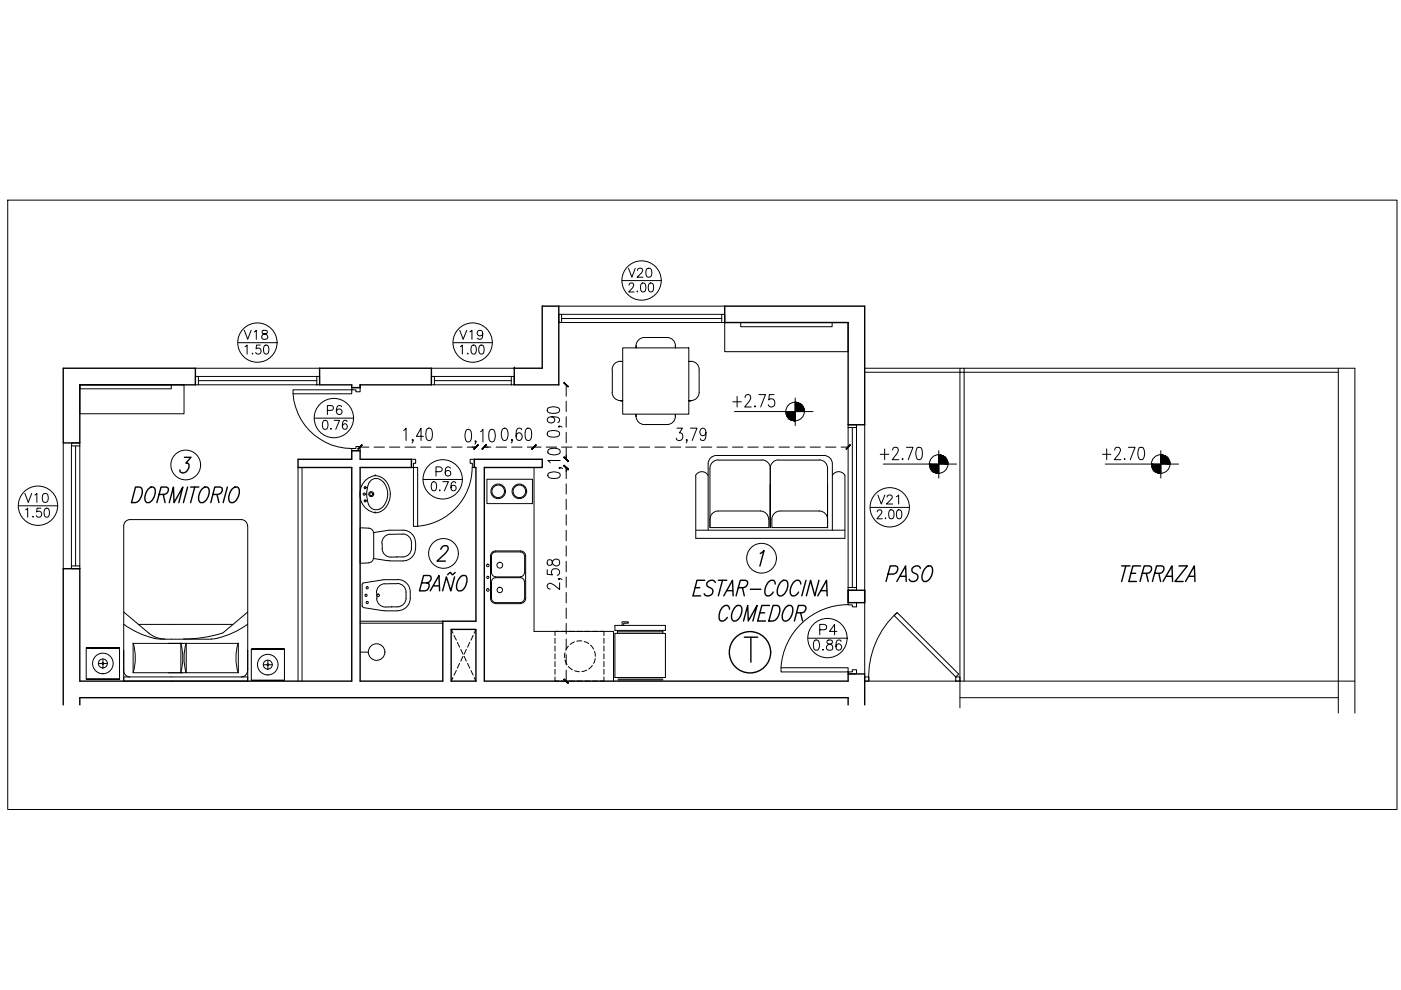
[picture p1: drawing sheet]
<svg xmlns="http://www.w3.org/2000/svg" width="297mm" height="210mm" viewBox="0 0 297 210" stroke-linecap="round" stroke-linejoin="round" font-family="sans-serif">
<defs><g id="words">
<text font-size="7.5" x="88.2" y="126.6">BAÑO</text>
<g font-size="7.1">
<text x="146" y="127.7">ESTAR-COCINA</text>
<text x="151.7" y="133">COMEDOR</text>
</g>
<g font-size="6.6">
<text x="187" y="124.5">PASO</text>
<text x="237.1" y="124.5">TERRAZA</text>
</g>
<text font-size="5.7" x="154.5" y="87.5">+2.75</text>
<g font-size="5.3">
<text x="68.4" y="89.3">P6</text>
<text x="91.7" y="102.3">P6</text>
<text x="172.9" y="135.8">P4</text>
<text x="171.4" y="139">0.86</text>
</g>
<g font-size="4.9">
<text x="132.3" y="60">V20</text>
<text x="132.3" y="63.1">2.00</text>
<text x="50.8" y="73">V18</text>
<text x="51.2" y="76.2">1.50</text>
<text x="96.7" y="73">V19</text>
<text x="96.7" y="76.2">1.00</text>
<text x="4.2" y="107.6">V10</text>
<text x="185.2" y="108">V21</text>
<text x="4.6" y="110.8">1.50</text>
<text x="184.9" y="111.1">2.00</text>
</g>
</g></defs>
<!-- layer: 04 -->
<g fill="none" stroke="#000" stroke-width=".3">
<path d="M13.4 78.1h28v3.5h-24.5v12.3h-3.5zM67.8 78.1h23.7v3.5h-15.1v.6h-1.8v-.6h-6.8zM109 78.1h.1M115 64.9h3.5v16.7h-9.5v-3.5h6zM118.5 68.4h.1M153.7 64.9h29.6v25.2h-3.5v-21.7h-26.1zM39.1 97h1.4l-1.1 1.2 .6 .2a1.34 1.34 0 0 1-.3 1.4 1.34 1.34 0 0 1-1.4 .3l-.2-.5M76.4 97.4h10.8v1.7h-10.8v45.3h17.5v-12.7h7v-32.6h-.3v-1.7h14.4v1.7h-12.3v45.3h77.1v-1.5h3.5v6.6M76.4 95.6h-1.8v1.8h-11.4v1.7h11.4v45.3h-57.7v-23.8h-3.5v28.9M28.7 103.3h.9a.99 .99 0 0 1 .6 1.2 1.98 1.98 0 0 1-2.3 2.1zM31.4 103.7a.86 .86 0 0 1 1.3-.3 2.53 2.53 0 0 1-1.1 3.2h-.5a1.87 1.87 0 0 1 .1-2.6zM33.7 104.8h1.2a.98 .98 0 0 0 .7-1.4l-.4-.1h-1.1l-.8 3.3"/>
<path d="M34.6 104.8l.4 1.8M35.9 106.6l.9-3.3 .1 3.3 1.9-3.3-.9 3.3M39.8 103.3l-.9 3.3M40.4 103.3h1.7M41.3 103.3l-.9 3.3M42.8 103.7a.85 .85 0 0 1 .7-.4 .85 .85 0 0 1 .8 .4 2.73 2.73 0 0 1-1.3 2.9h-.5a1.87 1.87 0 0 1 .1-2.6zM45.1 104.8h1.2a.97 .97 0 0 0 .7-1.4l-.3-.1h-1.2l-.8 3.3M46 104.8l.4 1.8M48.2 103.3l-.9 3.3M49.2 103.7a.85 .85 0 0 1 .7-.4 .85 .85 0 0 1 .8 .4 2.73 2.73 0 0 1-1.3 2.9h-.5a1.87 1.87 0 0 1 .1-2.6zM93.5 116.5v-.2a.86 .86 0 0 1 1.5-.3 1.37 1.37 0 0 1-.7 1.4l-1.6 1.6h1.7M161.2 117.4l.8-.7-.9 3.3"/>
<path d="M95.7 133.4h5.2v11h-5.2zM159.2 135.1v5.3M179.8 125.2v2.6h3.5v-2.6M179.8 125.2v2.6M179.8 125.2h3.5M183.3 125.2v2.6M16.9 149.5v-1.6h162.9v1.6"/>
<circle cx="159" cy="138.3" r="4.4"/>
</g>
<!-- layer: 02 -->
<g fill="none" stroke="#000" stroke-width=".21">
<path d="M1.6 42.4h294.6v129.2h-294.6zM131.9 59.5h8.3M41.4 79.8h.7v1.8h-.7zM41.4 78.1h26.4M42.1 79.8h25.1M50.4 72.7h8.4M91.5 79.8h.6v1.8h-.6zM91.5 78.1h17.5M92.1 79.8h16.3M96.1 72.7h8.3M118.5 66.6h.6v1.8h-.6zM118.5 64.9h35.2"/>
<path d="M119.1 68.4h33.9M119.1 67.5h33.9M119.1 66.6h33.9M129.8 78.4v4.8M131.5 76.6a1.76 1.76 0 0 0-1.7 1.8M131.6 76.6h.4M132 73.8h14v14h-14zM134.9 73.3v.5M136.6 71.6a1.76 1.76 0 0 0-1.7 1.7M136.6 71.6h4.9M141.4 71.6a1.76 1.76 0 0 1 1.8 1.7M143.2 73.3v.5"/>
<path d="M146 76.6h.5M146.5 76.6a1.76 1.76 0 0 1 1.7 1.8M148.2 78.4v4.8M153.7 68.4h26.1v6.2h-26.1zM157 68.4h19.4v.9h-19.4zM183.3 78.9h20.2v-.8h.9v.8M183.3 78.1h20.2M204.4 78.1h82.9v73.1M204.4 78.9h-.9v65.5M204.4 78.9v65.5M204.4 78.9h79.3M283.7 78.1v73.1"/>
<path d="M13.4 93.9v26.7M15.1 94.5v25.5M16 94.5v25.5M16.9 81.6h22.1v6.1h-22.1zM16.9 81.6h19.4v.8h-19.4zM16.9 94.5v25.5M42.1 81.6h25.1M42.1 80.7h25.1M62.1 83.5a12.5 12.5 0 0 0 12.5 11.6M62.1 82.6h12.5v.9h-12.5zM63.2 99.1v45.3M64 99.1v45.3"/>
<path d="M74.6 82.2h1.8v.9h-.9v-.5h-.9zM74.6 95.1h.9v-.4h.9v.9h-1.8zM76.4 94.8h1.8M79.3 94.8h2.2M82.6 94.8h2.2M85.6 91.3l.5-.5v2.6M85.9 94.8h2.2M87.2 97.4v1.7h1.3v12.5h-.8v-13.4h.4v-.8zM87.6 93.3l-.1 .1-.1-.1 .1-.2 .1 .2-.2 .6M89.2 94.8h2.2M89.8 92.5h-1.5l1-1.7v2.6M90.6 90.9l.5-.1a1.24 1.24 0 0 1 .6 1.5l-.3 1-.5 .1a1.24 1.24 0 0 1-.6-1.5z"/>
<path d="M92.1 81.6h16.3M92.1 80.7h16.3M92.5 94.8h2.2M95.7 94.8h2.2M98.9 91.2l.5-.2a1.27 1.27 0 0 1 .6 1.6l-.3 1-.5 .1a1.63 1.63 0 0 1-.5-2.2zM99 94.8h1.9M99.7 97.4h.9v1.7h-.5v-.9h-.4zM100.1 99.1a12.5 12.5 0 0 1-11.6 12.5M100.9 93.6l-.1 .1v-.3a.47 .47 0 0 1-.1 .8M101.9 91.5l.5-.5v2.7M102.7 94.8h1.4M103.9 91.2l.5-.2a1.63 1.63 0 0 1 .5 2.2l-.2 .4-.5 .1a1.27 1.27 0 0 1-.6-1.5z"/>
<path d="M105.2 94.8h2.2M106.6 90.9l.5-.1a1.24 1.24 0 0 1 .6 1.5l-.3 1-.5 .1a1.57 1.57 0 0 1-.5-2.2zM108.5 94.8h2.2M108.6 93.3l-.1 .1-.1-.1 .1-.2 .1 .2-.2 .6M110.6 91.1a.55 .55 0 0 0-.9-.2 2.45 2.45 0 0 0 0 2.4 .75 .75 0 0 0 1-.7 .75 .75 0 0 0-1-.7l-.3 .6M111.6 90.9l.5-.1a1.18 1.18 0 0 1 .6 1.5l-.3 1-.5 .1a1.27 1.27 0 0 1-.6-1.5zM111.8 94.8h2.9M113.2 99.1v34.8M115.8 94.8h2.2M116.1 91.6a2.45 2.45 0 0 1 2.4 0l.1 .5a1.27 1.27 0 0 1-1.5 .6l-1-.3-.1-.3zM116.1 86.5a2.45 2.45 0 0 1 2.4 0l.1 .6a1.27 1.27 0 0 1-1.5 .5l-1-.3-.1-.2zM116.3 95.3a2.48 2.48 0 0 1 2.3 0l.2 .6a1.6 1.6 0 0 1-2.1 .4l-.4-.1-.2-.3z"/>
<path d="M116.9 88.4a.67 .67 0 0 1 .7 .7 .67 .67 0 0 1-.8 .6 .7 .7 0 0 1-.8-.7l.1-.3a2.26 2.26 0 0 1 2.4 0 .58 .58 0 0 1-.2 .9M118.5 90.4l.1 .1h-.2a.52 .52 0 0 1 .8 .1M118.6 99.2h.2l-.2 .2-.1-.2h.1l.7 .2M118.8 97.6h-2.7l.6 .5M119.1 94.8h2.2M120 81.6v2.4M120 85.1v2.2M120 88.4v2.2M120 91.7v2.2M120 95v2.4M120 99.1v2.4M122.4 94.8h2.2"/>
<path d="M125.7 94.8h2.2M129 94.8h2.2M129.8 83.2a1.76 1.76 0 0 0 1.7 1.7M131.6 85h.4M132 85h-.4h.4M132.2 94.8h2.2M134.9 87.9a1.83 1.83 0 0 0 1.7 2.1M135.5 94.8h2.2M136.6 90h4.9M138.8 94.8h2.2M142.1 94.8h2.2M143.2 87.9a1.83 1.83 0 0 1-1.8 2.1"/>
<path d="M143.5 90.8h1.2l-.7 1a.78 .78 0 0 1 .7 1.1 .78 .78 0 0 1-1.2 .2l-.1-.2M145.4 94.8h2.2M145.7 93.3l-.1 .1-.1-.1 .1-.2 .1 .2-.2 .6M146 85h.5h-.5M146 85h.5M146.4 90.8h1.4l-1 2.6M148.2 83.2a1.76 1.76 0 0 1-1.7 1.7M148.7 94.8h2.2M149.7 91.7a.66 .66 0 0 1-.3 .6 .66 .66 0 0 1-.7 0 .77 .77 0 0 1-.3-1 .77 .77 0 0 1 1-.4 2.26 2.26 0 0 1 0 2.4l-.5 .1-.3-.1-.1-.3M152 94.8h2.2M155.3 94.8h2.2M158.6 94.8h2.2"/>
<path d="M161.9 94.8h2.2M165.2 94.8h2.2M168.5 94.8h2.2M171.8 94.8h2.1M175 94.8h2.2M178.3 94.8h1.5M179.8 90.6v34M180.7 90.6v34M181.6 90.6v34M183.3 90.1v35.1M3.9 107.2h8.4M15.1 120h1.8v.6h-1.8z"/>
<path d="M78.2 112a1.04 1.04 0 0 1 1 1M78.2 112l-1.8-.1v7.5h1.8M79.2 118.3a1.04 1.04 0 0 1-1.1 1M79.2 113v5.3M79.2 118.4l3 .5M81 115.2l.1 1.1M81 116.3a1.84 1.84 0 0 0 1.9 1.8h1.3M82.2 118.9h.5M82.2 112.4h3.2a2.65 2.65 0 0 1 2.7 2.7M82.2 112.5l-3 .4M82.8 113.3a1.84 1.84 0 0 0-1.8 1.9M85.4 113.2a1.84 1.84 0 0 1 1.8 1.9 2.53 2.53 0 0 1-.9 2.7l-.9 .3h-1.3"/>
<path d="M85.4 113.3h-2.6M88.1 116.3a2.65 2.65 0 0 1-2.7 2.6h-2.7M88.1 115.1v1.2M89.7 101.7h8.3M103.2 101.6h9.7v5.2h-9.7zM104 117.9v9M104.2 117.9v3.5M105.1 117a.87 .87 0 0 0-.9 .9M105.1 116.8a1.08 1.08 0 0 0-1.1 1.1M105.1 117h5.2M105.1 116.8h5.3M110.3 117a.87 .87 0 0 1 .9 .9"/>
<path d="M110.4 116.8a1.08 1.08 0 0 1 1 1.1M111.2 117.9v3.5M111.4 117.9v9M116.1 118.8l-.1 .7a.54 .54 0 0 0 .5 .4 .54 .54 0 0 0 .5-.3 .82 .82 0 0 1 .8-1.1 .82 .82 0 0 1 .8 1 .85 .85 0 0 1-1 .5 .85 .85 0 0 1-.6-1 .62 .62 0 0 0-.9-.2zM116.3 100.3a2.48 2.48 0 0 1 2.3 0l.2 .6a1.24 1.24 0 0 1-1.5 .5l-1-.3-.2-.2zM120 102.6v2.1M120 105.8v2.2M120 109.1v2.3M120 112.5v2.2M120 115.8v2.1M120 119v2.2M184.5 107.6h8.4"/>
<path d="M76.4 131.7h17.5M76.4 132.1h17.5M76.8 124v4.4l.3 .4M77.1 123.6l-.3 .3M77.1 128.8l4 .7M79.9 125.7v1.2M79.9 126.9a1.84 1.84 0 0 0 1.9 1.8M81.1 129.4l.5 .1M81.1 123l-4 .6M81.6 122.9h-.5M81.6 122.9h2.8M81.6 123.8a1.84 1.84 0 0 0-1.8 1.9"/>
<path d="M83 128.7h1.3M83.1 128.7h-1.3M84.3 123.7a1.84 1.84 0 0 1 1.8 1.9M84.3 123.8h-2.7M84.3 122.9a2.65 2.65 0 0 1 2.7 2.6M86.1 126.8a1.84 1.84 0 0 1-1.8 1.9M87 126.8a2.65 2.65 0 0 1-2.7 2.7h-2.7M95.7 133.4l.3 .9M96.3 134.7l.5 1M97 136.2l.4 1M97.7 137.7l.5 1M98.2 139.2l-.5 1"/>
<path d="M98.4 139.2l.5 1M98.9 137.7l-.5 1M99.6 136.2l-.5 1M100.3 134.7l-.4 1M100.9 133.4l-.4 .9M104 126.9a1.08 1.08 0 0 0 1.1 1M104.2 121.4a.87 .87 0 0 0 .9 .9M104.2 126.9a.87 .87 0 0 0 .9 .8M104.2 123.4v3.5M105.1 122.5a.87 .87 0 0 0-.9 .9M105.1 122.3h5.2M105.1 122.5h5.2"/>
<path d="M105.1 127.8h5.2M105.1 128h5.3M110.3 122.5a.87 .87 0 0 1 .9 .9M111.2 121.4a.87 .87 0 0 1-.9 .9M111.2 126.9a.87 .87 0 0 1-.9 .8M111.2 123.4v3.5M111.4 126.9a1.08 1.08 0 0 1-1 1M116 120.8v1l1.1 .1a.81 .81 0 0 1 .1-1.1 .81 .81 0 0 1 1.1 0 .81 .81 0 0 1 .1 1.1l-.3 .1M117.7 135.3v1.1M117.7 137v1.1M117.7 138.6v1.1M118.5 133.9h-.8v.9"/>
<path d="M118.5 122.7l.1 .1-.1 .1-.1-.1 .1-.1 .7 .2M118.6 123.6v1.4l-1.2-1a.74 .74 0 0 0-.9-.3 .74 .74 0 0 0-.5 .8l.7 .4M119 133.9h1.1M119.8 138.4l-.1 1M119.8 140l.4 .9M120 122.3v2.2M120 125.6v2.2M120 128.9v2.2M120 132.2v2.2M120 135.5v2.2M120 138.8v2.2M120.5 137l-.5 .9"/>
<path d="M120.7 133.9h1.1M121.8 136.1l-.9 .5M122.3 133.9h1.1M123.3 135.9h-1M123.9 136l.9 .5M124 133.9h1.1M125.2 136.8l.6 .8M125.6 133.9h1.1M126.1 138.1l.1 1.1M126.2 139.6l-.4 1M127.2 133.9h.8v.9M128 135.3v1.1"/>
<path d="M128 137v1.1M128 138.6v1.1M130.1 133.9v10.5M130.4 132.6h10.7v1.1h-10.7zM130.4 134.3h10.7v9.4h-10.7zM130.9 134h9.6M130.9 133.7v.6M131.9 132.6v-.8h1.3v.3h-1v.5M140.5 133.7v.6M179.8 127.8v.4h.9v.5h.9v-.9v.9M179.8 128.2a14.3 14.3 0 0 0-14.2 13.4M183.3 127.8v15.1"/>
<path d="M189.6 130.5l.6-.6 13.1 13-.7 .6zM190.2 129.9a18.4 18.4 0 0 0-6 14.5M96 143.7l-.3 .7M96.8 142.2l-.5 .9M97.4 140.6l-.4 1.1M99.1 140.6l.5 1.1M99.9 142.2l.4 .9M100.5 143.7l.4 .7M117.7 143.5v.9h.8M117.7 140.3v1.1M117.7 141.9v1.1M119 144.4h1.1"/>
<path d="M120 142.1v2.3M120.5 141.3l.9 .7M120.7 144.4h1.1M121.8 142.2l1 .2M122.3 144.4h1.1M124 144.4h1.1M124.4 142.1l-1 .3M125.6 141.1l-.8 .7M125.6 144.4h1.1M128 143.5v.9h-.8M128 140.3v1.1M128 141.9v1.1"/>
<path d="M131 144.2h9.5M131 144h9.5M165.6 141.6h14.2v.9h-14.2zM179.8 142.5h.9v-.5h.9v.9h-1.8zM183.3 143.5h.9v.9h-.9zM183.3 144.4h104M202.6 143.5h.9v.9h-.9zM203.5 144.4h.1M203.5 144.4v5.7M203.5 147.9h80.2"/>
<circle cx="136" cy="59.5" r="4.2"/>
<circle cx="54.6" cy="72.6" r="4.2"/>
<circle cx="100.2" cy="72.6" r="4.2"/>
<circle cx="70.8" cy="88.6" r="4.2"/>
<circle cx="8" cy="107.2" r="4.2"/>
<circle cx="93.9" cy="101.6" r="4.2"/>
<circle cx="103.4" cy="119.9" r=".28"/>
<circle cx="105.6" cy="104.2" r="1.55"/>
<circle cx="105.6" cy="104.2" r="1.33"/>
<circle cx="106" cy="119.8" r=".61"/>
<circle cx="110.1" cy="104.2" r="1.55"/>
<circle cx="110.1" cy="104.2" r="1.33"/>
<circle cx="188.6" cy="107.6" r="4.2"/>
<circle cx="77.6" cy="126.2" r=".23"/>
<circle cx="77.9" cy="124.6" r=".23"/>
<circle cx="77.9" cy="127.8" r=".23"/>
<circle cx="80.2" cy="126.2" r=".28"/>
<circle cx="103.4" cy="125.1" r=".28"/>
<circle cx="103.4" cy="122.4" r=".23"/>
<circle cx="106" cy="125.1" r=".57"/>
<circle cx="175.4" cy="135.3" r="4.2"/>
</g>
<!-- layer: CARPINTERIA -->
<g fill="none" stroke="#000" stroke-width=".21">
<path d="M67.2 79.8h.6v1.8h-.6zM108.4 79.8h.6v1.8h-.6zM153 66.6h.7v1.8h-.7zM15.2 93.9h1.7v.6h-1.7zM179.8 90.1h1.8v.5h-1.8zM179.8 124.6h1.8v.6h-1.8z"/>
<circle cx="39.4" cy="98.6" r="3.2"/>
<circle cx="94" cy="117.3" r="3.2"/>
<circle cx="161.5" cy="118.4" r="3.2"/>
</g>
<!-- layer: MOBILIARIO -->
<g fill="none" stroke="#000" stroke-width=".21">
<path d="M150.1 98.4v14M163.3 99.3a1.69 1.69 0 0 0-1.7-1.7l-9.3-.1a1.76 1.76 0 0 0-1.8 1.8v12.6M163.3 99.3v12.6v-9.1M163.3 99.3v12.6M165.1 97.5a1.76 1.76 0 0 0-1.8 1.8M165.1 97.6l8.6-.1a1.76 1.76 0 0 1 1.8 1.8v12.6v-9.1M174.7 96.6a1.76 1.76 0 0 1 1.8 1.7M174.7 96.6h-22.8a1.76 1.76 0 0 0-1.8 1.7M176.5 98.4v14M52.5 111.5a1.33 1.33 0 0 0-1.3-1.3h-23.6a1.33 1.33 0 0 0-1.4 1.3v32.9h26.3v-32.9M78.1 102.6a6.3 6.3 0 0 0 0 4.4M78.2 107a1.71 1.71 0 0 0 2.3 .9"/>
<path d="M79.5 100.9a2.82 2.82 0 0 1 2.2 1M79.5 108.7h.1M79.5 100.9h.1M79.5 100.8a4 4 0 0 0-3.2 4 4 4 0 0 0 3.2 3.9M80.5 101.7l.8 .5M80.5 101.6a1.71 1.71 0 0 0-2.3 1M81.3 107.3l-.8 .6M81.3 102.2a4 4 0 0 1 0 5.1M81.7 107.7a2.82 2.82 0 0 1-2.2 1M81.7 101.9a4.6 4.6 0 0 1 0 5.8M147.5 100.8a1.5 1.5 0 0 1 2.6 0M147.5 100.8v13.3h31.6v-13.3a1.5 1.5 0 0 0-2.6 0"/>
<path d="M147.6 112.4h31.5M150.5 110.1v1.8h12.5v-1.8M161.2 108.3a1.76 1.76 0 0 1 1.8 1.8M161.2 108.3h-8.9a1.76 1.76 0 0 0-1.8 1.8M163.6 110.1v1.8h11.9v-1.8M163.6 110.1a1.76 1.76 0 0 1 1.8-1.8h8.3a1.76 1.76 0 0 1 1.8 1.8M18.3 137.4v6.6M18.3 137.4h7h-7h7v6.6M21.7 137.3h.1M21.7 137.3l-.1 .1M21.7 137.3v.1M21.7 137.4h.1"/>
<path d="M21.8 137.3h.1M21.8 137.3v.1M21.8 137.4h.1M21.8 139.7v.8M21.9 137.3h.1M22 137.3h.1M22 137.4h.1M22 137.3v.1M26.2 132.4a18.1 18.1 0 0 0 6.5 2.9M26.2 129.8l5.4 4.5M28.2 136.4h22.3v6.2h-22.3zM28.2 136.4a11.2 11.2 0 0 1 0 6.2"/>
<path d="M29.4 132.4h20M31.5 134.2l1.6 1 1.9 .3M32.7 135.3l1.2 .2M33.9 135.5h10.9M38.3 136.4a11.2 11.2 0 0 1 0 6.2M38.3 136.4v6.2M39.5 136.4a11.2 11.2 0 0 0 0 6.2M39.5 136.4v6.2M46 135.3l-1.2 .2M47.2 134.2a27.2 27.2 0 0 1-8.3 1.3M50.5 136.4a11.2 11.2 0 0 0 0 6.2M52.5 132.4a18.1 18.1 0 0 1-6.5 2.9"/>
<path d="M52.5 129.8l-5.3 4.5M53.3 137.6v6.6M53.3 137.6h7h-7h7v6.6M56.7 137.6h.1M56.6 137.6h.1M56.8 137.6h.1M56.8 140v.8M56.9 137.6h.1M57 137.6h.1M113.2 133.9h16.9M18.3 144h7h-7M20.9 140.7h.8"/>
<path d="M21.8 140.9v.8M22 140.7h.8M26.2 142.2a1.33 1.33 0 0 0 1.4 1.3M26.2 143.5h26.3M52.5 142.2a1.33 1.33 0 0 1-1.4 1.3M53.3 144.2h7h-7M55.9 140.9h.7M56.8 141.1v.8M57 140.9h.8"/>
<circle cx="77.2" cy="104.8" r=".23"/>
<circle cx="77.4" cy="103.4" r=".22"/>
<circle cx="77.4" cy="106.2" r=".21"/>
<circle cx="78.7" cy="104.8" r=".53"/>
<circle cx="78.7" cy="104.8" r=".32"/>
<circle cx="21.8" cy="140.7" r="2.18"/>
<circle cx="21.8" cy="140.7" r=".19"/>
<circle cx="21.8" cy="140.7" r=".95"/>
<circle cx="56.8" cy="140.9" r="2.18"/>
<circle cx="56.8" cy="140.9" r=".19"/>
<circle cx="56.8" cy="140.9" r=".95"/>
</g>
<!-- layer: 0 -->
<path d="M76.4 81.6v.6M76.4 95.6v1.8" fill="none" stroke="#000" stroke-width=".3"/>
<!-- layer: Auxiliar estructura -->
<g fill="none" stroke="#000" stroke-width=".21">
<path d="M76.4 138.3h1.7"/>
<circle cx="79.8" cy="138.3" r="1.76"/>
</g>
<!-- layer: AUXILIAR -->
<g fill="#000" stroke="#000" stroke-width=".21">
<path d="M167.9 89.1l.7 .1zM168.6 85.3h.3zM199 96.4h.4zM246.1 96.4h.4zM198.4 100.3h.6v.1zM245.4 100.3h.7v.1z"/>
<path d="M167.9 89.1l.7 .1zM168.3 89.2l.3 .1z"/>
<path d="M166.6 87.3l2 .3v-.3zM166.6 87.3l2 .3h-1.9z"/>
<path d="M166.7 87.6l1.9 .3v-.3zM166.7 87.6l1.9 .3h-1.9z"/>
<path d="M166.7 87.9l1.9 .4v-.4zM166.7 87.9l1.9 .4h-1.7z"/>
<path d="M166.9 88.3l1.7 .2v-.2zM166.9 88.3l1.7 .2h-1.5z"/>
<path d="M167.1 88.5l1.5 .3v-.3zM167.1 88.5l1.5 .3h-1.3z"/>
<path d="M167.3 88.8l1.3 .2v-.2zM167.3 88.8l1.3 .2h-1z"/>
<path d="M167.6 89l1 .1v-.1zM167.6 89l1 .1z"/>
<path d="M168.6 85.3l.7 .1zM168.6 85.3l.7 .1z"/>
<path d="M168.6 85.4l1 .2-.3-.2zM168.6 85.4l1 .2h-1z"/>
<path d="M168.6 85.6l1.3 .1-.3-.1zM168.6 85.6l1.3 .1h-1.3z"/>
<path d="M168.6 85.7l1.5 .3-.2-.3zM168.6 85.7l1.5 .3h-1.5z"/>
<path d="M168.6 86l1.7 .3-.2-.3zM168.6 86l1.7 .3h-1.7z"/>
<path d="M168.6 86.3l1.9 .3-.2-.3zM168.6 86.3l1.9 .3h-1.9z"/>
<path d="M168.6 86.6l1.9 .3v-.3zM168.6 86.6l1.9 .3h-1.9z"/>
<path d="M168.6 86.9l2 .4-.1-.4zM168.6 86.9l2 .4h-2z"/>
<path d="M197 98.4l2 .4v-.4zM197 98.4l2 .4h-1.9z"/>
<path d="M197.1 98.8l1.9 .3v-.3zM197.1 98.8l1.9 .3h-1.8z"/>
<path d="M197.2 99.1l1.8 .3v-.3zM197.2 99.1l1.8 .3h-1.7z"/>
<path d="M197.3 99.4l1.7 .3v-.3zM197.3 99.4l1.7 .3h-1.5z"/>
<path d="M197.5 99.7l1.5 .2v-.2zM197.5 99.7l1.5 .2h-1.2z"/>
<path d="M197.8 99.9l1.2 .2v-.2zM197.8 99.9l1.2 .2h-1z"/>
<path d="M199 96.4l.7 .2zM199 96.4l.7 .2h-.7z"/>
<path d="M199 96.6l1 .1zM199 96.6l1 .1h-1z"/>
<path d="M199 96.7l1.3 .2-.3-.2zM199 96.7l1.3 .2h-1.3z"/>
<path d="M199 96.9l1.5 .2-.2-.2zM199 96.9l1.5 .2h-1.5z"/>
<path d="M199 97.1l1.7 .3-.2-.3zM199 97.1l1.7 .3h-1.7z"/>
<path d="M199 97.4l1.9 .4-.2-.4zM199 97.4l1.9 .4h-1.9z"/>
<path d="M199 97.8l2 .3-.1-.3zM199 97.8l2 .3h-2z"/>
<path d="M199 98.1l2 .3v-.3zM199 98.1l2 .3h-2z"/>
<path d="M244.1 98.4l2 .4v-.4zM244.1 98.4l2 .4h-1.9z"/>
<path d="M244.2 98.8l1.9 .3v-.3zM244.2 98.8l1.9 .3h-1.9z"/>
<path d="M244.2 99.1l1.9 .3v-.3zM244.2 99.1l1.9 .3h-1.7z"/>
<path d="M244.4 99.4l1.7 .3v-.3zM244.4 99.4l1.7 .3h-1.5z"/>
<path d="M244.6 99.7l1.5 .2v-.2zM244.6 99.7l1.5 .2h-1.3z"/>
<path d="M244.8 99.9l1.3 .2v-.2zM244.8 99.9l1.3 .2h-1z"/>
<path d="M246.1 96.4l.7 .2zM246.1 96.4l.7 .2h-.7z"/>
<path d="M246.1 96.6l1 .1zM246.1 96.6l1 .1h-1z"/>
<path d="M246.1 96.7l1.3 .2-.3-.2zM246.1 96.7l1.3 .2h-1.3z"/>
<path d="M246.1 96.9l1.5 .2-.2-.2zM246.1 96.9l1.5 .2h-1.5z"/>
<path d="M246.1 97.1l1.7 .3-.2-.3zM246.1 97.1l1.7 .3h-1.7z"/>
<path d="M246.1 97.4l1.9 .4-.2-.4zM246.1 97.4l1.9 .4h-1.9z"/>
<path d="M246.1 97.8l2 .3-.1-.3zM246.1 97.8l2 .3h-2z"/>
<path d="M246.1 98.1l2 .3v-.3zM246.1 98.1l2 .3h-2z"/>
<path d="M198 100.1l1 .2v-.2zM198 100.1l1 .2z"/>
<path d="M198.7 100.4h.3zM198.4 100.3l.6 .1z"/>
<path d="M245.1 100.1l1 .2v-.2zM245.1 100.1l1 .2z"/>
<path d="M245.8 100.4h.3zM245.4 100.3l.7 .1z"/>
</g>
<g fill="none" stroke="#000" stroke-width=".21">
<path d="M155.7 87.3h16.7M168.6 84.4v5.8M186.6 96.3h1.9M187.3 98.4h15.5M187.6 95.2v2.3M189.3 95.4v-.3a.67 .67 0 0 1 1.1 0 1.03 1.03 0 0 1-.3 1.1l-.9 1.3h1.4M191.2 97.3l.2-.1 .1 .1-.1 .2zM192.2 94.8h1.4l-1 2.7M194.5 94.9l.5-.1a1.18 1.18 0 0 1 .6 1.5l-.3 1-.5 .2a1.63 1.63 0 0 1-.5-2.2zM199 95.6v5.8M233.8 96.3h1.7M234.3 98.4h15.6"/>
<path d="M234.6 95.2v2.3M236.3 95.4l.2-.5h.8a.86 .86 0 0 1 0 1.3l-1.1 1.3h1.4M238.4 97.2v.3zM239.3 94.8h1.4l-1.1 2.7M241.5 94.9l.5-.1a1.24 1.24 0 0 1 .7 1.5l-.4 1-.4 .2a1.34 1.34 0 0 1-.7-1.6zM246.1 95.6v5.8"/>
<circle cx="168.6" cy="87.2" r="1.97"/>
<circle cx="199" cy="98.4" r="1.97"/>
<circle cx="246.1" cy="98.4" r="1.97"/>
</g>
<!-- layer: 02 -->
<g fill="#000" stroke="#000" stroke-width=".21">
<path d="M76.7 94.3l-.8 1 .9-.9zM75.8 95.2l.9-.9-.8 1z"/>
<path d="M100.4 95.2l.1 .1 .8-1zM101.3 94.3l.1 .1-.9 .9z"/>
<path d="M100.4 95.2l.1 .1 .8-1zM101.3 94.3l.1 .1-.9 .9z"/>
<path d="M103.1 94.3l-.8 1 .9-.9zM103.1 94.3l-.8 1-.1-.1z"/>
<path d="M103.1 94.3l-.8 1 .9-.9zM103.1 94.3l-.8 1-.1-.1z"/>
<path d="M112.7 95.2l.1 .1 .8-1zM113.6 94.3l.1 .1-.9 .9z"/>
<path d="M113.6 94.3l-.8 1 .9-.9zM112.7 95.2l.9-.9-.8 1z"/>
<path d="M119.5 97l1 .8-.9-.9zM119.5 97l1 .8h-.1z"/>
<path d="M119.5 97l1 .8-.9-.9zM119.5 97l1 .8h-.1z"/>
<path d="M119.5 98.7l.9 .9 .1-.1zM119.5 98.7h.1l.9 .8z"/>
<path d="M119.5 98.7l.9 .9 .1-.1zM119.5 98.7h.1l.9 .8z"/>
<path d="M119.5 81.2l.9 .9 .1-.1zM119.5 81.2l.1-.1 .9 .9z"/>
<path d="M179.4 95.2v.1l.8-1zM180.2 94.3l.1 .1-.9 .9z"/>
<path d="M119.6 143.9l-.1 .1 1 .8zM119.5 144l1 .8-.1 .1z"/>
</g>
<use href="#words"/>
</svg>
